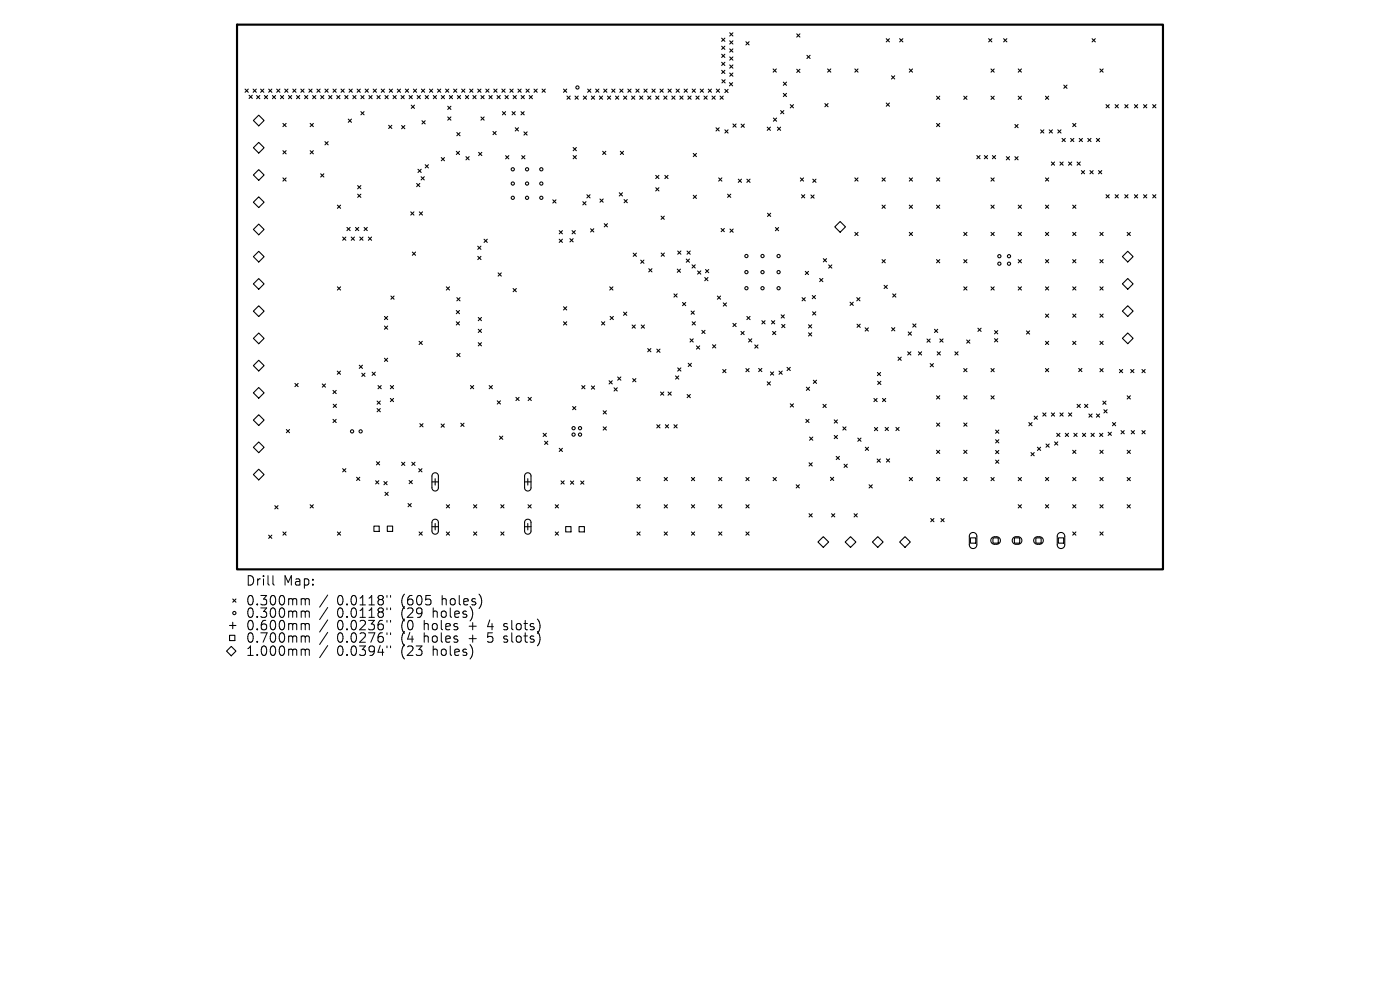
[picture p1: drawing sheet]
<svg xmlns="http://www.w3.org/2000/svg" width="297mm" height="210mm" viewBox="0 0 297 210" stroke-linecap="round" stroke-linejoin="round" font-family="sans-serif">
<defs><g id="words">
<g font-size="2.8">
<text x="52.1" y="124.5">Drill</text>
<text x="60.1" y="124.5">Map:</text>
<text x="52.1" y="128.7">0.300mm</text>
<text x="52.1" y="131.3">0.300mm</text>
<text x="71.5" y="128.7">0.0118&quot;</text>
<text x="71.5" y="131.3">0.0118&quot;</text>
<text x="85.2" y="128.7">(605</text>
<text x="85.2" y="131.3">(29</text>
<text x="92.1" y="131.3">holes)</text>
<text x="94" y="128.7">holes)</text>
<text x="52.1" y="134">0.600mm</text>
<text x="52.1" y="136.6">0.700mm</text>
<text x="71.5" y="134">0.0236&quot;</text>
<text x="71.5" y="136.6">0.0276&quot;</text>
<text x="85.2" y="134">(0</text>
<text x="85.2" y="136.6">(4</text>
<text x="90.2" y="134">holes</text>
<text x="90.2" y="136.6">holes</text>
<text x="99.9" y="134">+</text>
<text x="99.9" y="136.6">+</text>
<text x="104.1" y="134">4</text>
<text x="104.1" y="136.6">5</text>
<text x="107.7" y="134">slots)</text>
<text x="107.7" y="136.6">slots)</text>
<text x="52.1" y="139.4">1.000mm</text>
<text x="71.5" y="139.4">0.0394&quot;</text>
<text x="85.2" y="139.4">(23</text>
<text x="92.1" y="139.4">holes)</text>
</g>
</g></defs>
<path d="M50.3 5.2h196.4v115.6h-196.4z" fill="none" stroke="#000" stroke-width=".45"/>
<g fill="none" stroke="#000" stroke-width=".23">
<path d="M52 18.9l.7 .7M52.7 18.9l-.7 .7M53.7 18.9l.7 .7M54.4 18.9l-.7 .7M55.3 18.9l.7 .7M56 18.9l-.7 .7M57 18.9l.7 .7M57.7 18.9l-.7 .7M58.7 18.9l.7 .7M59.4 18.9l-.7 .7M60.4 18.9l.7 .7M61.1 18.9l-.7 .7"/>
<path d="M62.1 18.9l.7 .7M62.8 18.9l-.7 .7M63.8 18.9l.7 .7M64.5 18.9l-.7 .7M65.5 18.9l.7 .7M66.2 18.9l-.7 .7M67.2 18.9l.7 .7M67.9 18.9l-.7 .7M68.9 18.9l.7 .7M69.6 18.9l-.7 .7M70.6 18.9l.7 .7M71.3 18.9l-.7 .7"/>
<path d="M72.3 18.9l.7 .7M73 18.9l-.7 .7M74.1 18.9l.6 .7M74.7 18.9l-.6 .7M75.8 18.9l.6 .7M76.4 18.9l-.6 .7M77.5 18.9l.6 .7M78.1 18.9l-.6 .7M79.2 18.9l.7 .7M79.9 18.9l-.7 .7M80.9 18.9l.7 .7M81.6 18.9l-.7 .7"/>
<path d="M82.6 18.9l.7 .7M83.3 18.9l-.7 .7M84.3 18.9l.7 .7M85 18.9l-.7 .7M86 18.9l.7 .7M86.7 18.9l-.7 .7M87.7 18.9l.7 .7M88.4 18.9l-.7 .7M89.4 18.9l.7 .7M90.1 18.9l-.7 .7M91.1 18.9l.7 .7M91.8 18.9l-.7 .7"/>
<path d="M92.8 18.9l.7 .7M93.5 18.9l-.7 .7M94.5 18.9l.7 .7M95.2 18.9l-.7 .7M96.2 18.9l.7 .7M96.9 18.9l-.7 .7M97.9 18.9l.7 .7M98.6 18.9l-.7 .7M99.6 18.9l.7 .7M100.3 18.9l-.7 .7M101.3 18.9l.7 .7M102 18.9l-.7 .7"/>
<path d="M103.1 18.9l.6 .7M103.7 18.9l-.6 .7M104.8 18.9l.6 .7M105.4 18.9l-.6 .7M106.5 18.9l.6 .7M107.1 18.9l-.6 .7M108.2 18.9l.7 .7M108.9 18.9l-.7 .7M109.9 18.9l.7 .7M110.6 18.9l-.7 .7M111.6 18.9l.7 .7M112.3 18.9l-.7 .7"/>
<path d="M113.3 18.9l.7 .7M114 18.9l-.7 .7M115 18.9l.7 .7M115.7 18.9l-.7 .7M119.5 18.9l.7 .7M120.2 18.9l-.7 .7M124.7 18.9l.6 .7M125.3 18.9l-.6 .7M126.4 18.9l.7 .7M127.1 18.9l-.7 .7M128.1 18.9l.7 .7M128.8 18.9l-.7 .7"/>
<path d="M129.8 18.9l.7 .7M130.5 18.9l-.7 .7M131.5 18.9l.7 .7M132.2 18.9l-.7 .7M133.2 18.9l.7 .7M133.9 18.9l-.7 .7M134.9 18.9l.7 .7M135.6 18.9l-.7 .7M136.6 18.9l.7 .7M137.3 18.9l-.7 .7M138.3 18.9l.7 .7M139 18.9l-.7 .7"/>
<path d="M140 18.9l.7 .7M140.7 18.9l-.7 .7M141.7 18.9l.7 .7M142.4 18.9l-.7 .7M143.4 18.9l.7 .7M144.1 18.9l-.7 .7M145.1 18.9l.7 .7M145.8 18.9l-.7 .7M146.8 18.9l.7 .7M147.5 18.9l-.7 .7M148.5 18.9l.7 .7M149.2 18.9l-.7 .7"/>
<path d="M150.3 18.9l.6 .7M150.9 18.9l-.6 .7M152 18.9l.6 .7M152.6 18.9l-.6 .7M153.1 8.1l.7 .7M153.1 9.8l.7 .7M153.1 11.5l.7 .7M153.1 13.2l.7 .7M153.1 14.9l.7 .7M153.2 16.9l.6 .7M153.8 11.5l-.7 .7M153.8 9.8l-.7 .7"/>
<path d="M153.8 13.2l-.7 .7M153.8 14.9l-.7 .7M153.8 8.1l-.7 .7M153.8 19l.7 .6M153.8 16.9l-.6 .7M154.5 19l-.7 .6M154.7 17.5l.7 .7M154.8 7l.7 .6M154.8 8.7l.7 .6M154.8 10.4l.7 .7M154.8 12.1l.7 .7M154.8 13.8l.7 .7"/>
<path d="M154.8 15.5l.7 .7M155.4 17.5l-.7 .7M155.5 15.5l-.7 .7M155.5 7l-.7 .6M155.5 8.7l-.7 .6M155.5 10.4l-.7 .7M155.5 12.1l-.7 .7M155.5 13.8l-.7 .7M158.2 8.8l.7 .7M158.9 8.8l-.7 .7M164 14.6l.7 .7M164.7 14.6l-.7 .7"/>
<path d="M166.2 17.4l.7 .7M166.2 19.8l.7 .7M166.9 17.4l-.7 .7M166.9 19.8l-.7 .7M169 7.2l.7 .7M169 14.7l.7 .7M169.7 7.2l-.7 .7M169.7 14.7l-.7 .7M171.2 11.7l.7 .7M171.9 11.7l-.7 .7M175.6 14.6l.7 .7M176.3 14.6l-.7 .7"/>
<path d="M181.3 14.6l.7 .7M182 14.6l-.7 .7M188 8.2l.7 .7M188.7 8.2l-.7 .7M189.1 16.1l.7 .7M189.8 16.1l-.7 .7M190.9 8.2l.6 .7M191.5 8.2l-.6 .7M192.9 14.6l.7 .7M193.6 14.6l-.7 .7M209.7 8.2l.7 .7M210.2 14.6l.7 .7"/>
<path d="M210.4 8.2l-.7 .7M210.9 14.6l-.7 .7M212.9 8.2l.7 .7M213.6 8.2l-.7 .7M216 14.6l.7 .7M216.7 14.6l-.7 .7M225.7 18.1l.7 .6M226.4 18.1l-.7 .6M231.7 8.2l.7 .7M232.4 8.2l-.7 .7M233.3 14.6l.7 .7M234 14.6l-.7 .7"/>
<path d="M52.8 20.2l.7 .7M53.5 20.2l-.7 .7M54.4 20.3l.7 .6M54.9 24.4l1.1 1.2-1.1 1.1-1.1-1.1zM54.9 30.2l1.1 1.1-1.1 1.2-1.1-1.2zM54.9 36l1.1 1.1-1.1 1.2-1.1-1.2zM55.1 20.3l-.7 .6M56.1 20.3l.7 .6M56.8 20.3l-.7 .6M57.8 20.3l.7 .6M58.5 20.3l-.7 .6M59.5 20.3l.7 .6"/>
<path d="M60 26.2l.7 .7M60 32l.7 .6M60 37.7l.7 .7M60.2 20.3l-.7 .6M60.7 26.2l-.7 .7M60.7 32l-.7 .6M60.7 37.7l-.7 .7M61.2 20.3l.7 .6M61.9 20.3l-.7 .6M62.9 20.3l.7 .6M63.6 20.3l-.7 .6M64.6 20.3l.7 .6"/>
<path d="M65.3 20.3l-.7 .6M65.8 26.2l.7 .7M65.8 32l.7 .6M66.3 20.3l.7 .6M66.5 26.2l-.7 .7M66.5 32l-.7 .6M67 20.3l-.7 .6M68 20.3l.7 .6M68 36.9l.7 .6M68.7 20.3l-.7 .6M68.7 36.9l-.7 .6M68.9 30l.7 .7"/>
<path d="M69.6 30l-.7 .7M69.7 20.3l.7 .6M70.4 20.3l-.7 .6M71.4 20.3l.7 .6M72.1 20.3l-.7 .6M73.1 20.3l.7 .6M73.8 20.3l-.7 .6M73.9 25.3l.7 .6M74.6 25.3l-.7 .6M74.8 20.3l.7 .6M75.5 20.3l-.7 .6M75.9 39.4l.7 .7"/>
<path d="M76.6 23.7l.6 .7M76.6 39.4l-.7 .7M76.6 20.3l.6 .6M77.2 20.3l-.6 .6M77.2 23.7l-.6 .7M78.3 20.3l.6 .6M78.9 20.3l-.6 .6M80 20.3l.6 .6M80.6 20.3l-.6 .6M81.7 20.3l.7 .6M82.4 20.3l-.7 .6M82.4 26.6l.7 .7"/>
<path d="M83.1 26.6l-.7 .7M83.4 20.3l.7 .6M84.1 20.3l-.7 .6M85.1 20.3l.7 .6M85.2 26.6l.7 .7M85.8 20.3l-.7 .6M85.9 26.6l-.7 .7M86.8 20.3l.7 .6M87.2 22.3l.7 .7M87.5 20.3l-.7 .6M87.9 22.3l-.7 .7M88.4 38.9l.7 .7"/>
<path d="M88.5 20.3l.7 .6M88.7 35.9l.7 .7M89.1 38.9l-.7 .7M89.2 20.3l-.7 .6M89.3 37.5l.7 .7M89.4 35.9l-.7 .7M89.5 25.6l.7 .7M90 37.5l-.7 .7M90.2 25.6l-.7 .7M90.2 34.9l.7 .7M90.2 20.3l.7 .6M90.9 20.3l-.7 .6"/>
<path d="M90.9 34.9l-.7 .7M91.9 20.3l.7 .6M92.6 20.3l-.7 .6M93.6 20.3l.7 .6M93.6 33.4l.7 .7M94.3 20.3l-.7 .6M94.3 33.4l-.7 .7M95 22.5l.7 .7M95 24.8l.7 .7M95.3 20.3l.7 .6M95.7 22.5l-.7 .7M95.7 24.8l-.7 .7"/>
<path d="M96 20.3l-.7 .6M96.8 32.1l.7 .7M96.9 28.1l.7 .7M97 20.3l.7 .6M97.5 32.1l-.7 .7M97.6 28.1l-.7 .7M97.7 20.3l-.7 .6M98.7 20.3l.7 .6M98.8 33.2l.7 .7M99.4 20.3l-.7 .6M99.5 33.2l-.7 .7M100.3 20.3l.7 .6"/>
<path d="M101 20.3l-.7 .6M101.5 32.3l.7 .7M102 20.3l.7 .6M102 24.8l.7 .7M102.2 32.3l-.7 .7M102.7 24.8l-.7 .7M102.7 20.3l-.7 .6M103.7 20.3l.7 .6M104.4 20.3l-.7 .6M104.6 27.9l.7 .7M105.3 27.9l-.7 .7M105.4 20.3l.7 .6"/>
<path d="M106.1 20.3l-.7 .6M106.6 23.7l.7 .7M107.1 20.3l.7 .6M107.3 23.7l-.7 .7M107.3 33l.6 .7M107.8 20.3l-.7 .6M107.9 33l-.6 .7M108.6 23.7l.7 .7M108.9 20.3l.6 .6M109.3 23.7l-.7 .7M109.3 27.1l.7 .7M109.5 20.3l-.6 .6"/>
<path d="M110 27.1l-.7 .7M110.5 23.7l.7 .7M110.6 20.3l.6 .6M110.7 33l.7 .7M111.2 28l.6 .7M111.2 23.7l-.7 .7M111.2 20.3l-.6 .6M111.4 33l-.7 .7M111.8 28l-.6 .7M112.3 20.3l.6 .6M112.9 20.3l-.6 .6M120.3 20.4l.7 .7"/>
<path d="M121 20.4l-.7 .7M121.6 31.3l.7 .7M121.6 33l.7 .7M122 20.4l.7 .7M122.3 31.3l-.7 .7M122.3 33l-.7 .7M122.7 20.4l-.7 .7M123.8 20.4l.6 .7M124.4 20.4l-.6 .7M125.5 20.4l.6 .7M126.1 20.4l-.6 .7M127.2 20.4l.6 .7"/>
<path d="M127.8 20.4l-.6 .7M127.8 32.1l.7 .7M128.5 32.1l-.7 .7M128.9 20.4l.7 .7M129.6 20.4l-.7 .7M130.6 20.4l.7 .7M131.3 20.4l-.7 .7M131.6 32.1l.7 .7M132.3 32.1l-.7 .7M132.3 20.4l.7 .7M133 20.4l-.7 .7M134 20.4l.7 .7"/>
<path d="M134.7 20.4l-.7 .7M135.7 20.4l.7 .7M136.4 20.4l-.7 .7M137.4 20.4l.7 .7M138.1 20.4l-.7 .7M139.1 20.4l.7 .7M139.1 37.2l.7 .7M139.1 39.8l.7 .7M139.8 39.8l-.7 .7M139.8 20.4l-.7 .7M139.8 37.2l-.7 .7M140.8 20.4l.7 .7"/>
<path d="M141 37.2l.7 .7M141.5 20.4l-.7 .7M141.7 37.2l-.7 .7M142.5 20.4l.7 .7M143.2 20.4l-.7 .7M144.2 20.4l.7 .7M144.9 20.4l-.7 .7M145.9 20.4l.7 .7M146.6 20.4l-.7 .7M147.1 32.5l.7 .7M147.6 20.4l.7 .7M147.8 32.5l-.7 .7"/>
<path d="M148.3 20.4l-.7 .7M149.3 20.4l.7 .7M150 20.4l-.7 .7M151 20.4l.7 .7M151.7 20.4l-.7 .7M151.9 27.1l.7 .7M152.5 37.7l.6 .7M152.6 27.1l-.7 .7M152.8 20.4l.6 .7M153.1 37.7l-.6 .7M153.4 20.4l-.6 .7M153.8 27.5l.7 .7"/>
<path d="M154.5 27.5l-.7 .7M155.5 26.3l.7 .7M156.2 26.3l-.7 .7M156.6 38l.7 .7M157.2 26.3l.7 .7M157.3 38l-.7 .7M157.9 26.3l-.7 .7M158.4 38l.7 .7M159.1 38l-.7 .7M162.8 27l.6 .7M163.4 27l-.6 .7M164.1 25l.7 .7"/>
<path d="M164.8 25l-.7 .7M164.9 27l.7 .7M165.6 27l-.7 .7M165.6 23.5l.7 .6M166.3 23.5l-.7 .6M167.7 22.2l.6 .7M168.3 22.2l-.6 .7M169.8 37.7l.7 .7M170.5 37.7l-.7 .7M172.4 38l.7 .7M173.1 38l-.7 .7M175 22l.7 .7"/>
<path d="M175.7 22l-.7 .7M181.3 37.7l.7 .7M182 37.7l-.7 .7M187.1 37.7l.7 .7M187.8 37.7l-.7 .7M188 21.9l.7 .6M188.7 21.9l-.7 .6M192.9 37.7l.7 .7M193.6 37.7l-.7 .7M198.7 20.4l.7 .7M198.7 26.2l.7 .7M198.7 37.7l.7 .7"/>
<path d="M199.4 20.4l-.7 .7M199.4 26.2l-.7 .7M199.4 37.7l-.7 .7M204.5 20.4l.6 .7M205.1 20.4l-.6 .7M207.2 33l.7 .7M207.9 33l-.7 .7M208.8 33l.7 .7M209.5 33l-.7 .7M210.2 20.4l.7 .7M210.2 37.7l.7 .7M210.5 33l.7 .7"/>
<path d="M210.9 20.4l-.7 .7M210.9 37.7l-.7 .7M211.2 33l-.7 .7M213.5 33.2l.7 .7M214.2 33.2l-.7 .7M215.3 26.4l.7 .7M215.3 33.2l.7 .7M216 26.4l-.7 .7M216 33.2l-.7 .7M216 20.4l.7 .7M216.7 20.4l-.7 .7M220.8 27.5l.6 .7"/>
<path d="M221.4 27.5l-.6 .7M221.8 20.4l.7 .7M221.8 37.7l.7 .7M222.5 20.4l-.7 .7M222.5 37.7l-.7 .7M222.6 27.5l.7 .7M223 34.4l.7 .6M223.3 27.5l-.7 .7M223.7 34.4l-.7 .6M224.4 27.5l.7 .7M224.9 34.4l.6 .6M225.1 27.5l-.7 .7"/>
<path d="M225.3 29.4l.7 .6M225.5 34.4l-.6 .6M226 29.4l-.7 .6M226.7 34.4l.7 .6M227.1 29.4l.7 .6M227.4 34.4l-.7 .6M227.6 26.2l.6 .7M227.8 29.4l-.7 .6M228.2 26.2l-.6 .7M228.5 34.4l.7 .6M229 29.4l.6 .6M229.2 34.4l-.7 .6"/>
<path d="M229.4 36.2l.7 .7M229.6 29.4l-.6 .6M230.1 36.2l-.7 .7M230.8 29.4l.7 .6M231.2 36.2l.7 .7M231.5 29.4l-.7 .6M231.9 36.2l-.7 .7M232.6 29.4l.7 .6M233 36.2l.7 .7M233.3 29.4l-.7 .6M233.7 36.2l-.7 .7M234.6 22.2l.7 .7"/>
<path d="M235.3 22.2l-.7 .7M236.6 22.2l.7 .7M237.3 22.2l-.7 .7M238.6 22.2l.7 .7M239.3 22.2l-.7 .7M240.7 22.2l.7 .7M241.4 22.2l-.7 .7M242.6 22.2l.7 .7M243.3 22.2l-.7 .7M244.5 22.2l.7 .7M245.2 22.2l-.7 .7M53.8 48.7l1.1-1.2 1.1 1.2-1.1 1.1z"/>
<path d="M53.8 54.4l1.1-1.1 1.1 1.1-1.1 1.2zM54.9 41.8l1.1 1.1-1.1 1.1-1.1-1.1zM71.6 43.5l.7 .7M72.3 43.5l-.7 .7M72.7 50.3l.7 .7M73.4 50.3l-.7 .7M73.6 48.2l.7 .7M74.3 48.2l-.7 .7M74.5 50.3l.7 .7M75.2 50.3l-.7 .7M75.4 48.2l.7 .7M75.9 41.2l.7 .7"/>
<path d="M76.1 48.2l-.7 .7M76.3 50.3l.7 .7M76.6 41.2l-.7 .7M77 50.3l-.7 .7M77.2 48.2l.7 .7M77.9 48.2l-.7 .7M78.1 50.3l.7 .7M78.8 50.3l-.7 .7M87.1 44.9l.7 .7M87.5 53.5l.7 .7M87.8 44.9l-.7 .7M88.2 53.5l-.7 .7"/>
<path d="M89 44.9l.6 .7M89.6 44.9l-.6 .7M101.3 52.2l.7 .7M101.4 54.4l.6 .7M102 52.2l-.7 .7M102 54.4l-.6 .7M102.7 50.7l.7 .7M103.4 50.7l-.7 .7M105.7 57.9l.7 .7M106.4 57.9l-.7 .7M117.3 42.4l.7 .7M118 42.4l-.7 .7"/>
<path d="M118.6 48.9l.7 .7M118.6 50.7l.7 .7M119.3 48.9l-.7 .7M119.3 50.7l-.7 .7M120.9 50.6l.7 .7M121.4 48.9l.6 .7M121.6 50.6l-.7 .7M122 48.9l-.6 .7M123.6 42.8l.7 .7M124.3 42.8l-.7 .7M124.5 41.3l.7 .7M125.2 41.3l-.7 .7"/>
<path d="M125.3 48.5l.7 .7M126 48.5l-.7 .7M127.3 42.2l.7 .7M128 42.2l-.7 .7M128.2 47.4l.7 .7M128.9 47.4l-.7 .7M131.4 40.9l.7 .7M132.1 40.9l-.7 .7M132.4 42.3l.7 .7M133.1 42.3l-.7 .7M134.3 53.7l.7 .7M135 53.7l-.7 .7"/>
<path d="M135.9 55.2l.7 .7M136.6 55.2l-.7 .7M137.6 57l.7 .7M138.3 57l-.7 .7M140.2 45.9l.7 .6M140.3 53.7l.6 .7M140.9 45.9l-.7 .6M140.9 53.7l-.6 .7M143.7 57.1l.7 .7M143.8 53.2l.7 .7M144.4 57.1l-.7 .7M144.5 53.2l-.7 .7"/>
<path d="M145.6 55l.7 .6M145.8 53.3l.6 .6M146.3 55l-.7 .6M146.4 53.3l-.6 .6M146.8 56.2l.7 .7M147.1 41.4l.7 .7M147.5 56.2l-.7 .7M147.8 41.4l-.7 .7M148 57.5l.7 .7M148.7 57.5l-.7 .7M149.5 58.9l.7 .7M149.7 57.2l.7 .7"/>
<path d="M150.2 58.9l-.7 .7M150.4 57.2l-.7 .7M153 48.5l.7 .6M153.7 48.5l-.7 .6M154.3 41.2l.7 .7M154.9 48.6l.6 .7M155 41.2l-.7 .7M155.5 48.6l-.6 .7M162.8 45.2l.7 .7M163.5 45.2l-.7 .7M164.5 48.3l.7 .7M165.2 48.3l-.7 .7"/>
<path d="M170 41.3l.7 .7M170.7 41.3l-.7 .7M170.8 57.6l.7 .6M171.5 57.6l-.7 .6M172 41.4l.7 .6M172.7 41.4l-.7 .6M173.9 59.1l.7 .6M174.6 59.1l-.7 .6M174.7 54.9l.6 .7M175.3 54.9l-.6 .7M175.8 56.2l.7 .7M176.5 56.2l-.7 .7"/>
<path d="M177.1 48.1l1.1-1.1 1.2 1.1-1.2 1.2zM181.3 49.3l.7 .7M182 49.3l-.7 .7M187.1 55.1l.7 .7M187.1 43.5l.7 .7M187.8 43.5l-.7 .7M187.8 55.1l-.7 .7M192.9 49.3l.7 .7M192.9 43.5l.7 .7M193.6 43.5l-.7 .7M193.6 49.3l-.7 .7M198.7 55.1l.7 .7"/>
<path d="M198.7 43.5l.7 .7M199.4 43.5l-.7 .7M199.4 55.1l-.7 .7M204.5 49.3l.6 .7M204.5 55.1l.6 .7M205.1 49.3l-.6 .7M205.1 55.1l-.6 .7M210.2 49.3l.7 .7M210.2 43.5l.7 .7M210.9 43.5l-.7 .7M210.9 49.3l-.7 .7M216 55.1l.7 .7"/>
<path d="M216 43.5l.7 .7M216 49.3l.7 .7M216.7 43.5l-.7 .7M216.7 49.3l-.7 .7M216.7 55.1l-.7 .7M221.8 49.3l.7 .7M221.8 55.1l.7 .7M221.8 43.5l.7 .7M222.5 43.5l-.7 .7M222.5 49.3l-.7 .7M222.5 55.1l-.7 .7M227.6 55.1l.6 .7"/>
<path d="M227.6 43.5l.6 .7M227.6 49.3l.6 .7M228.2 55.1l-.6 .7M228.2 43.5l-.6 .7M228.2 49.3l-.6 .7M233.3 49.3l.7 .7M233.3 55.1l.7 .7M234 49.3l-.7 .7M234 55.1l-.7 .7M234.6 41.3l.7 .7M235.3 41.3l-.7 .7M236.6 41.3l.7 .7"/>
<path d="M237.3 41.3l-.7 .7M238.1 54.4l1.1-1.1 1.2 1.1-1.2 1.2zM238.6 41.3l.7 .7M239.1 49.3l.7 .7M239.3 41.3l-.7 .7M239.8 49.3l-.7 .7M240.7 41.3l.7 .7M241.4 41.3l-.7 .7M242.6 41.3l.7 .7M243.3 41.3l-.7 .7M244.5 41.3l.7 .7M245.2 41.3l-.7 .7"/>
<path d="M53.8 60.2l1.1-1.1 1.1 1.1-1.1 1.2zM53.8 71.8l1.1-1.2 1.1 1.2-1.1 1.1zM53.8 77.6l1.1-1.2 1.1 1.2-1.1 1.1zM54.9 64.9l1.1 1.1-1.1 1.1-1.1-1.1zM71.6 78.7l.6 .7M71.6 60.8l.7 .7M72.2 78.7l-.6 .7M72.3 60.8l-.7 .7M76.2 77.5l.7 .7M76.7 79.2l.7 .7M76.9 77.5l-.7 .7M77.4 79.2l-.7 .7"/>
<path d="M78.9 78.9l.7 .7M79.6 78.9l-.7 .7M81.6 67.1l.6 .7M81.6 69.2l.6 .6M81.6 76l.6 .7M82.2 67.1l-.6 .7M82.2 69.2l-.6 .6M82.2 76l-.6 .7M82.9 62.8l.7 .7M83.6 62.8l-.7 .7M88.9 72.4l.7 .7M89.6 72.4l-.7 .7"/>
<path d="M94.7 60.8l.7 .7M95.4 60.8l-.7 .7M96.8 65.9l.7 .7M96.8 68.3l.7 .6M96.9 63.1l.7 .7M96.9 75l.7 .6M97.5 68.3l-.7 .6M97.5 65.9l-.7 .7M97.6 63.1l-.7 .7M97.6 75l-.7 .6M101.5 67.3l.6 .7M101.5 69.8l.6 .7"/>
<path d="M101.5 72.7l.6 .7M102.1 67.3l-.6 .7M102.1 69.8l-.6 .7M102.1 72.7l-.6 .7M108.9 61.2l.6 .7M109.5 61.2l-.6 .7M119.5 65.1l.7 .7M119.5 68.3l.7 .6M120.2 65.1l-.7 .7M120.2 68.3l-.7 .6M127.6 68.3l.7 .6M128.3 68.3l-.7 .6"/>
<path d="M129.3 60.8l.7 .7M129.4 67.1l.7 .7M130 60.8l-.7 .7M130.1 67.1l-.7 .7M131 80l.7 .7M131.7 80l-.7 .7M132.3 66.2l.7 .7M133 66.2l-.7 .7M134.1 68.9l.7 .7M134.8 68.9l-.7 .7M136 68.9l.7 .7M136.7 68.9l-.7 .7"/>
<path d="M137.4 73.9l.7 .7M138.1 73.9l-.7 .7M139.3 74.1l.7 .6M140 74.1l-.7 .6M143 62.3l.7 .7M143.3 79.7l.7 .7M143.7 62.3l-.7 .7M143.8 78l.7 .7M144 79.7l-.7 .7M144.5 78l-.7 .7M144.8 64.2l.7 .6M145.5 64.2l-.7 .6"/>
<path d="M146 77.1l.7 .6M146.4 71.9l.7 .7M146.6 66l.7 .7M146.7 77.1l-.7 .6M146.8 68.3l.7 .6M147.1 71.9l-.7 .7M147.3 66l-.7 .7M147.5 68.3l-.7 .6M147.8 73.4l.6 .7M148.4 73.4l-.6 .7M148.9 70.1l.7 .7M149.6 70.1l-.7 .7"/>
<path d="M151.2 73.1l.6 .7M151.8 73.1l-.6 .7M152.2 62.8l.7 .7M152.9 62.8l-.7 .7M153.3 78.4l.7 .7M153.4 64.2l.7 .7M154 78.4l-.7 .7M154.1 64.2l-.7 .7M155.5 68.6l.7 .7M156.2 68.6l-.7 .7M157.2 70.3l.7 .7M157.9 70.3l-.7 .7"/>
<path d="M158.2 78.2l.7 .7M158.4 67.1l.7 .7M158.8 71.9l.7 .7M158.9 78.2l-.7 .7M159.1 67.1l-.7 .7M159.5 71.9l-.7 .7M160.1 73.2l.7 .7M160.8 73.2l-.7 .7M160.9 78.2l.7 .6M161.6 78.2l-.7 .6M161.6 68l.7 .7M162.3 68l-.7 .7"/>
<path d="M163.4 78.9l.7 .7M163.7 68l.7 .7M163.9 70.3l.7 .7M164.1 78.9l-.7 .7M164.4 68l-.7 .7M164.6 70.3l-.7 .7M165.3 78.7l.6 .7M165.7 66.8l.7 .7M165.8 68.8l.7 .7M165.9 78.7l-.6 .7M166.4 66.8l-.7 .7M166.5 68.8l-.7 .7"/>
<path d="M167 77.9l.7 .7M167.7 77.9l-.7 .7M170.2 63.1l.6 .7M170.8 63.1l-.6 .7M171.5 68.9l.7 .7M171.5 70.6l.7 .7M172.2 68.9l-.7 .7M172.2 70.6l-.7 .7M172.3 62.7l.7 .7M172.4 66.1l.7 .7M173 62.7l-.7 .7M173.1 66.1l-.7 .7"/>
<path d="M180.3 64.1l.7 .7M181 64.1l-.7 .7M181.8 63.1l.6 .7M181.8 68.8l.7 .7M182.4 63.1l-.6 .7M182.5 68.8l-.7 .7M183.5 69.5l.7 .7M184.2 69.5l-.7 .7M186.1 79l.7 .7M186.8 79l-.7 .7M187.6 60.5l.6 .7M188.2 60.5l-.6 .7"/>
<path d="M189.1 69.5l.7 .7M189.4 62.3l.7 .7M189.8 69.5l-.7 .7M190.1 62.3l-.7 .7M190.5 75.8l.7 .6M191.2 75.8l-.7 .6M192.6 74.6l.6 .7M192.7 70.4l.7 .7M193.2 74.6l-.6 .7M193.4 70.4l-.7 .7M193.6 68.7l.7 .7M194.3 68.7l-.7 .7"/>
<path d="M194.8 74.6l.7 .7M195.5 74.6l-.7 .7M196.7 71.9l.6 .7M197.3 77.1l.7 .7M197.3 71.9l-.6 .7M198 77.1l-.7 .7M198.2 69.8l.7 .7M198.8 74.6l.7 .7M198.9 69.8l-.7 .7M199.4 71.9l.7 .7M199.5 74.6l-.7 .7M200.1 71.9l-.7 .7"/>
<path d="M202.6 74.6l.7 .7M203.3 74.6l-.7 .7M204.5 60.8l.6 .7M204.5 78.2l.6 .7M205.1 72.1l.7 .7M205.1 78.2l-.6 .7M205.1 60.8l-.6 .7M205.8 72.1l-.7 .7M207.5 69.6l.6 .7M208.1 69.6l-.6 .7M210.2 60.8l.7 .7M210.2 78.2l.7 .7"/>
<path d="M210.9 78.2l-.7 .7M210.9 60.8l-.7 .7M211 71.8l.7 .7M211 70.1l.7 .7M211.7 70.1l-.7 .7M211.7 71.8l-.7 .7M216 60.8l.7 .7M216.7 60.8l-.7 .7M217.8 70.2l.6 .7M218.4 70.2l-.6 .7M221.8 60.8l.7 .7M221.8 66.6l.7 .7"/>
<path d="M221.8 72.4l.7 .7M221.8 78.2l.7 .7M222.5 72.4l-.7 .7M222.5 60.8l-.7 .7M222.5 66.6l-.7 .7M222.5 78.2l-.7 .7M227.6 66.6l.6 .7M227.6 72.4l.6 .7M227.6 60.8l.6 .7M228.2 66.6l-.6 .7M228.2 60.8l-.6 .7M228.2 72.4l-.6 .7"/>
<path d="M228.8 78.2l.7 .6M229.5 78.2l-.7 .6M233.3 72.4l.7 .7M233.3 78.2l.7 .7M233.3 66.6l.7 .7M233.3 60.8l.7 .7M234 60.8l-.7 .7M234 66.6l-.7 .7M234 72.4l-.7 .7M234 78.2l-.7 .7M237.5 78.4l.7 .7M238.1 60.2l1.1-1.1 1.2 1.1-1.2 1.2z"/>
<path d="M238.1 66l1.1-1.1 1.2 1.1-1.2 1.1zM238.1 71.8l1.1-1.2 1.2 1.2-1.2 1.1zM238.2 78.4l-.7 .7M239.9 78.4l.7 .7M240.6 78.4l-.7 .7M242.3 78.4l.6 .7M242.9 78.4l-.6 .7M53.8 83.3l1.1-1.1 1.1 1.1-1.1 1.2zM53.8 89.1l1.1-1.1 1.1 1.1-1.1 1.2zM54.9 93.8l1.1 1.1-1.1 1.1-1.1-1.1zM60.7 91.1l.7 .7M61.4 91.1l-.7 .7"/>
<path d="M62.6 81.3l.6 .7M63.2 81.3l-.6 .7M68.4 81.4l.6 .7M69 81.4l-.6 .7M70.6 82.8l.7 .7M70.6 89l.7 .6M70.7 85.7l.7 .7M71.3 82.8l-.7 .7M71.3 89l-.7 .6M71.4 85.7l-.7 .7M72.7 99.4l.7 .7M73.4 99.4l-.7 .7"/>
<path d="M79.9 97.9l.6 .7M80 85.1l.7 .7M80 86.7l.7 .7M80.2 81.8l.7 .7M80.5 97.9l-.6 .7M80.7 85.1l-.7 .7M80.7 86.7l-.7 .7M80.9 81.8l-.7 .7M82.8 81.8l.7 .7M82.8 84.5l.7 .7M83.5 81.8l-.7 .7M83.5 84.5l-.7 .7"/>
<path d="M85.2 98.1l.7 .6M85.9 98.1l-.7 .6M87.4 98.1l.6 .6M88 98.1l-.6 .6M88.8 99.4l.7 .7M89.1 89.9l.6 .6M89.5 99.4l-.7 .7M89.7 89.9l-.6 .6M93.6 89.9l.7 .7M94.3 89.9l-.7 .7M97.8 89.8l.6 .7M98.4 89.8l-.6 .7"/>
<path d="M99.8 81.8l.7 .7M100.5 81.8l-.7 .7M103.8 81.8l.7 .7M104.5 81.8l-.7 .7M105.5 85l.7 .7M106 92.5l.7 .7M106.2 85l-.7 .7M106.7 92.5l-.7 .7M109.4 84.3l.7 .7M110.1 84.3l-.7 .7M112 84.3l.7 .7M112.7 84.3l-.7 .7"/>
<path d="M115.2 91.9l.7 .7M115.5 93.6l.7 .7M115.9 91.9l-.7 .7M116.2 93.6l-.7 .7M118.6 95.1l.7 .7M119.3 95.1l-.7 .7M121.5 86.2l.7 .7M122.2 86.2l-.7 .7M123.4 81.8l.7 .7M124.1 81.8l-.7 .7M125.5 81.9l.6 .7M126.1 81.9l-.6 .7"/>
<path d="M128 87.1l.6 .7M128 90.5l.6 .7M128.6 87.1l-.6 .7M128.6 90.5l-.6 .7M129.2 80.8l.7 .6M129.9 80.8l-.7 .6M130.3 82.3l.7 .6M131 82.3l-.7 .6M134.2 80.3l.7 .7M134.9 80.3l-.7 .7M139.3 90.1l.7 .7M140 90.1l-.7 .7"/>
<path d="M140.1 83.2l.7 .6M140.8 83.2l-.7 .6M141.2 90.1l.6 .7M141.7 83.2l.7 .6M141.8 90.1l-.6 .7M142.4 83.2l-.7 .6M143 90.1l.7 .7M143.7 90.1l-.7 .7M145.8 83.7l.7 .7M146.5 83.7l-.7 .7M162.8 81l.6 .7M163.4 81l-.6 .7"/>
<path d="M167.7 85.7l.6 .6M168.3 85.7l-.6 .6M171 89l.6 .6M171.1 82.1l.6 .7M171.6 89l-.6 .6M171.6 98.2l.7 .6M171.7 82.1l-.6 .7M171.7 92.7l.7 .7M172.3 98.2l-.7 .6M172.4 92.7l-.7 .7M172.5 80.7l.7 .6M173.2 80.7l-.7 .6"/>
<path d="M174.6 85.8l.7 .7M175.3 85.8l-.7 .7M177 92.4l.7 .6M177 89.1l.7 .7M177.4 96.8l.7 .7M177.7 89.1l-.7 .7M177.7 92.4l-.7 .6M178.1 96.8l-.7 .7M178.8 90.5l.7 .7M179.1 98.5l.6 .7M179.5 90.5l-.7 .7M179.7 98.5l-.6 .7"/>
<path d="M182 92.9l.7 .7M182.7 92.9l-.7 .7M183.6 94.9l.7 .7M184.3 94.9l-.7 .7M185.4 84.5l.7 .7M185.5 90.7l.7 .7M186.1 97.4l.7 .7M186.1 84.5l-.7 .7M186.2 90.7l-.7 .7M186.2 80.9l.7 .7M186.8 97.4l-.7 .7M186.9 80.9l-.7 .7"/>
<path d="M187.2 84.5l.7 .7M187.8 90.7l.7 .6M187.9 84.5l-.7 .7M188 97.3l.7 .7M188.5 90.7l-.7 .6M188.7 97.3l-.7 .7M190.1 90.7l.6 .6M190.7 90.7l-.6 .6M198.7 84l.7 .6M198.7 89.7l.7 .7M198.7 95.5l.7 .7M199.4 95.5l-.7 .7"/>
<path d="M199.4 84l-.7 .6M199.4 89.7l-.7 .7M204.5 89.7l.6 .7M204.5 95.5l.6 .7M204.5 84l.6 .6M205.1 89.7l-.6 .7M205.1 84l-.6 .6M205.1 95.5l-.6 .7M210.2 84l.7 .6M210.9 84l-.7 .6M211.2 93.3l.7 .7M211.2 91.2l.7 .7"/>
<path d="M211.2 95.6l.7 .6M211.2 97.6l.7 .7M211.9 91.2l-.7 .7M211.9 93.3l-.7 .7M211.9 95.6l-.7 .6M211.9 97.6l-.7 .7M218.3 89.6l.6 .7M218.7 96l.7 .7M218.9 89.6l-.6 .7M219.4 96l-.7 .7M219.4 88.3l.7 .7M220.1 88.3l-.7 .7"/>
<path d="M220.1 94.9l.7 .7M220.8 94.9l-.7 .7M221.2 87.6l.7 .7M221.9 87.6l-.7 .7M221.9 94.2l.7 .7M222.6 94.2l-.7 .7M223 87.6l.7 .7M223.7 87.6l-.7 .7M223.7 93.7l.7 .7M224.2 91.9l.7 .7M224.4 93.7l-.7 .7M224.9 91.9l-.7 .7"/>
<path d="M224.9 87.6l.6 .7M225.5 87.6l-.6 .7M226 91.9l.7 .7M226.7 91.9l-.7 .7M226.7 87.6l.7 .7M227.4 87.6l-.7 .7M227.6 95.5l.6 .7M227.8 91.9l.7 .7M228.2 95.5l-.6 .7M228.5 91.9l-.7 .7M228.5 85.8l.7 .7M229.2 85.8l-.7 .7"/>
<path d="M229.6 91.9l.7 .7M230.1 85.8l.7 .7M230.3 91.9l-.7 .7M230.8 85.8l-.7 .7M231 87.8l.7 .7M231.5 91.9l.6 .7M231.7 87.8l-.7 .7M232.1 91.9l-.6 .7M232.6 87.8l.7 .7M233.3 87.8l-.7 .7M233.3 91.9l.7 .7M233.3 95.5l.7 .7"/>
<path d="M234 91.9l-.7 .7M234 85.1l.6 .7M234 95.5l-.7 .7M234.2 86.9l.7 .7M234.6 85.1l-.6 .7M234.9 86.9l-.7 .7M235.1 91.7l.7 .7M235.8 91.7l-.7 .7M236 89.6l.7 .7M236.7 89.6l-.7 .7M237.8 91.3l.7 .7M238.5 91.3l-.7 .7"/>
<path d="M239.1 84l.7 .6M239.1 95.5l.7 .7M239.8 84l-.7 .6M239.8 95.5l-.7 .7M240 91.3l.7 .7M240.7 91.3l-.7 .7M242.3 91.3l.6 .7M242.9 91.3l-.6 .7M53.8 100.7l1.1-1.2 1.1 1.2-1.1 1.1zM57 113.5l.7 .7M57.7 113.5l-.7 .7M58.3 107.3l.7 .6"/>
<path d="M59 107.3l-.7 .6M60 112.8l.7 .7M60.7 112.8l-.7 .7M65.8 107.1l.7 .6M66.5 107.1l-.7 .6M71.6 112.8l.7 .7M72.3 112.8l-.7 .7M75.6 101.2l.7 .7M76.3 101.2l-.7 .7M79.3 111.6h1.1v1.1h-1.1zM79.7 102l.7 .7M80.4 102l-.7 .7"/>
<path d="M81.4 102.1l.7 .7M81.7 104.4l.7 .7M82.1 102.1l-.7 .7M82.2 111.6h1.1v1.1h-1.1zM82.4 104.4l-.7 .7M86.6 106.8l.6 .7M86.8 101.9l.7 .7M87.2 106.8l-.6 .7M87.5 101.9l-.7 .7M88.9 112.8l.7 .7M89.6 112.8l-.7 .7M91.6 102.2h1.4"/>
<path d="M91.6 111.7h1.4M91.8 100.5a.68 .68 0 0 1 .8-.2 .68 .68 0 0 1 .4 .7v2.5a.68 .68 0 0 1-.7 .7 .68 .68 0 0 1-.7-.7v-2.6zM91.8 110.3a.68 .68 0 0 1 .8-.1 .68 .68 0 0 1 .4 .6v1.8a.68 .68 0 0 1-.7 .7 .68 .68 0 0 1-.7-.7v-1.8zM92.3 101.5v1.4M92.3 111v1.4M94.7 107.1l.7 .6M94.7 112.8l.7 .7M95.4 107.1l-.7 .6M95.4 112.8l-.7 .7M100.5 107.1l.6 .6M100.5 112.8l.6 .7M101.1 107.1l-.6 .6"/>
<path d="M101.1 112.8l-.6 .7M106.2 112.8l.7 .7M106.2 107.1l.7 .6M106.9 107.1l-.7 .6M106.9 112.8l-.7 .7M111.3 102.2h1.4M111.3 111.7h1.4M111.5 100.5a.68 .68 0 0 1 .7-.2 .68 .68 0 0 1 .5 .7v2.5a.68 .68 0 0 1-.7 .7 .68 .68 0 0 1-.7-.7v-2.6zM111.5 110.3a.68 .68 0 0 1 .7-.1 .68 .68 0 0 1 .5 .6v1.8a.68 .68 0 0 1-.7 .7 .68 .68 0 0 1-.7-.7v-1.8zM112 101.5v1.4M112 111v1.4M112 107.1l.7 .6"/>
<path d="M112.7 107.1l-.7 .6M117.8 112.8l.7 .7M117.8 107.1l.7 .6M118.5 107.1l-.7 .6M118.5 112.8l-.7 .7M119 102l.7 .7M119.7 102l-.7 .7M120 111.7h1.1v1.1h-1.1zM121 102l.7 .7M121.7 102l-.7 .7M122.8 111.7h1.2v1.1h-1.2zM123.2 102l.7 .7"/>
<path d="M123.9 102l-.7 .7M135.1 101.3l.7 .7M135.1 107.1l.7 .6M135.1 112.8l.7 .7M135.8 101.3l-.7 .7M135.8 107.1l-.7 .6M135.8 112.8l-.7 .7M140.9 112.8l.7 .7M140.9 107.1l.7 .6M140.9 101.3l.7 .7M141.6 101.3l-.7 .7M141.6 107.1l-.7 .6"/>
<path d="M141.6 112.8l-.7 .7M146.7 101.3l.7 .7M146.7 107.1l.7 .6M146.7 112.8l.7 .7M147.4 101.3l-.7 .7M147.4 107.1l-.7 .6M147.4 112.8l-.7 .7M152.5 101.3l.6 .7M152.5 112.8l.6 .7M152.5 107.1l.6 .6M153.1 101.3l-.6 .7M153.1 107.1l-.6 .6"/>
<path d="M153.1 112.8l-.6 .7M158.2 107.1l.7 .6M158.2 112.8l.7 .7M158.2 101.3l.7 .7M158.9 101.3l-.7 .7M158.9 107.1l-.7 .6M158.9 112.8l-.7 .7M164 101.3l.7 .7M164.7 101.3l-.7 .7M168.9 102.8l.7 .7M169.6 102.8l-.7 .7M171.6 109l.7 .7"/>
<path d="M172.3 109l-.7 .7M174.7 113.8l1.1 1.2-1.1 1.1-1.2-1.1zM176.2 101.2l.7 .7M176.4 109l.7 .7M176.9 101.2l-.7 .7M177.1 109l-.7 .7M180.4 113.8l1.2 1.2-1.2 1.1-1.1-1.1zM181.2 109l.7 .7M181.9 109l-.7 .7M184.4 102.8l.7 .7M185.1 102.8l-.7 .7M186.2 113.8l1.2 1.2-1.2 1.1-1.1-1.1z"/>
<path d="M192 113.8l1.1 1.2-1.1 1.1-1.1-1.1zM192.9 101.3l.7 .7M193.6 101.3l-.7 .7M197.5 110l.6 .7M198.1 110l-.6 .7M198.7 101.3l.7 .7M199.4 101.3l-.7 .7M199.6 110l.7 .7M200.3 110l-.7 .7M204.5 101.3l.6 .7M205.1 101.3l-.6 .7M205.9 114.1h1.1v1.1h-1.1z"/>
<path d="M205.9 113.2a.8 .8 0 0 1 .8-.2 .8 .8 0 0 1 .5 .7v1.9a.8 .8 0 0 1-.8 .8 .8 .8 0 0 1-.8-.8v-1.9zM210.2 101.3l.7 .7M210.4 114.1l.4-.2h.6a.8 .8 0 0 1 .8 .8 .8 .8 0 0 1-.8 .8h-.4a.8 .8 0 0 1-.8-.5 .8 .8 0 0 1 .2-.9zM210.6 114.1h1.2v1.1h-1.2zM210.9 101.3l-.7 .7M215 114.1l.3-.2h.7a.8 .8 0 0 1 .8 .8 .8 .8 0 0 1-.8 .8h-.5a.8 .8 0 0 1-.7-.5 .8 .8 0 0 1 .2-.9zM215.2 114.1h1.1v1.1h-1.1zM216 101.3l.7 .7M216 107.1l.7 .6M216.7 101.3l-.7 .7M216.7 107.1l-.7 .6M219.5 114.1l.4-.2h.6a.8 .8 0 0 1 .8 .8 .8 .8 0 0 1-.8 .8h-.4a.8 .8 0 0 1-.8-.5 .8 .8 0 0 1 .2-.9z"/>
<path d="M219.7 114.1h1.2v1.1h-1.2zM221.8 101.3l.7 .7M221.8 107.1l.7 .6M222.5 101.3l-.7 .7M222.5 107.1l-.7 .6M224.5 114.1h1.1v1.1h-1.1zM224.5 113.2a.8 .8 0 0 1 .9-.2 .8 .8 0 0 1 .5 .7v1.9a.8 .8 0 0 1-.8 .8 .8 .8 0 0 1-.8-.8v-1.9zM227.6 112.8l.6 .7M227.6 101.3l.6 .7M227.6 107.1l.6 .6M228.2 101.3l-.6 .7M228.2 107.1l-.6 .6"/>
<path d="M228.2 112.8l-.6 .7M233.3 107.1l.7 .6M233.3 112.8l.7 .7M233.3 101.3l.7 .7M234 101.3l-.7 .7M234 107.1l-.7 .6M234 112.8l-.7 .7M239.1 107.1l.7 .6M239.1 101.3l.7 .7M239.8 101.3l-.7 .7M239.8 107.1l-.7 .6M48.7 132.7h1.4"/>
<path d="M48.7 134.8h1.1v1.1h-1.1zM49.1 137.1l1 1-1 1-1-1zM49.4 127.1l.7 .6M49.4 132v1.4M50.1 127.1l-.7 .6"/>
<circle cx="122.5" cy="18.6" r=".34"/>
<circle cx="108.8" cy="35.9" r=".34"/>
<circle cx="108.8" cy="38.9" r=".34"/>
<circle cx="111.8" cy="35.9" r=".34"/>
<circle cx="111.8" cy="38.9" r=".34"/>
<circle cx="114.8" cy="35.9" r=".34"/>
<circle cx="114.8" cy="38.9" r=".34"/>
<circle cx="108.8" cy="42" r=".34"/>
<circle cx="111.8" cy="42" r=".34"/>
<circle cx="114.8" cy="42" r=".34"/>
<circle cx="158.4" cy="57.7" r=".34"/>
<circle cx="158.4" cy="54.3" r=".34"/>
<circle cx="161.8" cy="57.7" r=".34"/>
<circle cx="161.8" cy="54.3" r=".34"/>
<circle cx="165.2" cy="57.7" r=".34"/>
<circle cx="165.2" cy="54.3" r=".34"/>
<circle cx="212" cy="54.3" r=".34"/>
<circle cx="212" cy="55.9" r=".34"/>
<circle cx="214.1" cy="54.3" r=".34"/>
<circle cx="214.1" cy="55.9" r=".34"/>
<circle cx="158.4" cy="61.1" r=".34"/>
<circle cx="161.8" cy="61.1" r=".34"/>
<circle cx="165.2" cy="61.1" r=".34"/>
<circle cx="74.7" cy="91.5" r=".34"/>
<circle cx="76.5" cy="91.5" r=".34"/>
<circle cx="121.7" cy="90.8" r=".34"/>
<circle cx="121.7" cy="92.2" r=".34"/>
<circle cx="123" cy="90.8" r=".34"/>
<circle cx="123" cy="92.2" r=".34"/>
<circle cx="49.7" cy="130" r=".34"/>
</g>
<g fill="none" stroke="#000" stroke-width=".21">
<path d="M57.9 122.1v1.7l.3 .3M64.2 127h.3l.3 .3M64.2 129.6l.5 .1 .1 .2M64.2 132.3l.5 .1 .1 .2M64.2 134.9l.5 .1 .1 .2M64.2 137.7h.3l.3 .3M64.8 127.3l.2-.3 .5 .1 .1 1.2M64.8 127.3v1M64.8 129.9v1.1M64.8 132.6v1M64.8 135.2v1M64.8 138v1"/>
<path d="M64.8 129.9l.2-.3 .5 .1 .1 1.3M64.8 132.6l.2-.3 .5 .1 .1 1.2M64.8 135.2l.2-.3 .5 .1 .1 1.2M64.8 138l.2-.3 .5 .1 .1 1.2M69.5 126.2l-1.7 2.6M69.5 128.9l-1.7 2.5M69.5 131.5l-1.7 2.6M69.5 134.1l-1.7 2.6M69.5 136.9l-1.7 2.6M82.1 126.3v.4M82.1 129v.3M82.1 131.6v.4"/>
<path d="M82.1 134.2v.4M82.1 137v.4M82.9 126.3v.4M82.9 129v.3M82.9 131.6v.4M82.9 134.2v.4M82.9 137v.4M106.9 133.5l.1 .1M106.9 136.1l.1 .1M107 132.4v.4M107 135v.5"/>
</g>
<use href="#words"/>
</svg>
